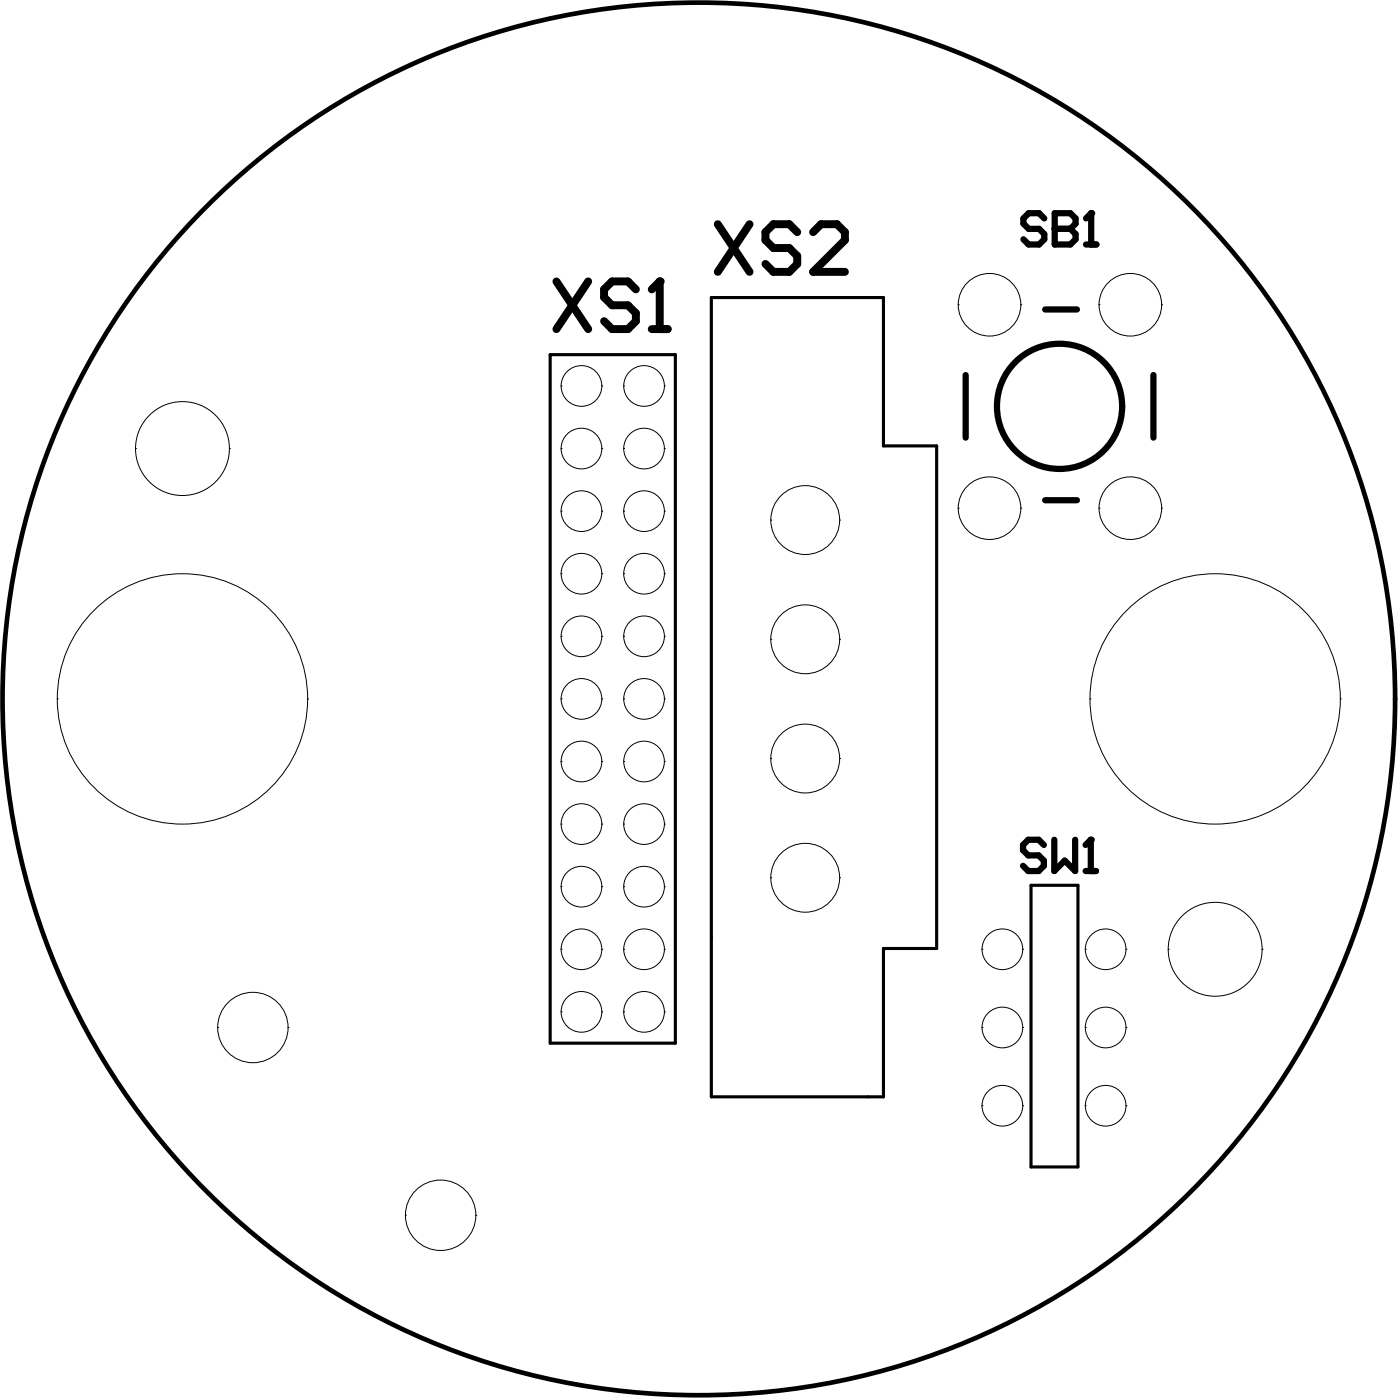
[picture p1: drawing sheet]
<svg xmlns="http://www.w3.org/2000/svg" width="149mm" height="149mm" viewBox="0 0 149 149" stroke-linecap="round" stroke-linejoin="round" font-family="sans-serif">
<circle cx="74.3" cy="74.3" r="74.1" fill="none" stroke="#000" stroke-width=".5"/>
<g fill="none" stroke="#000" stroke-width=".11">
<path d="M101.9 32.4h.1M101.9 32.4a3.3 3.3 0 0 0 3.3 3.3 3.3 3.3 0 0 0 3.4-3.3M101.9 32.4a3.3 3.3 0 0 1 3.3-3.3 3.3 3.3 0 0 1 3.4 3.3M108.6 32.4h.1M116.9 32.4h.1M116.9 32.4a3.3 3.3 0 0 0 3.3 3.3 3.3 3.3 0 0 0 3.3-3.3M116.9 32.4a3.3 3.3 0 0 1 3.3-3.3 3.3 3.3 0 0 1 3.3 3.3M123.5 32.4h.1M14.4 47.7a5 5 0 0 0 5 5 5 5 0 0 0 5-5M14.4 47.7a5 5 0 0 1 5-5 5 5 0 0 1 5 5M14.4 47.7h.1M24.4 47.7h.1"/>
<path d="M59.7 54.4h.1M59.7 54.4a2.16 2.16 0 0 0 2.1 2.1 2.16 2.16 0 0 0 2.2-2.1M59.7 54.4a2.16 2.16 0 0 1 2.1-2.2 2.16 2.16 0 0 1 2.2 2.2M59.7 41h.1M59.7 41a2.16 2.16 0 0 0 2.1 2.2 2.16 2.16 0 0 0 2.2-2.2M59.7 41a2.16 2.16 0 0 1 2.1-2.1 2.16 2.16 0 0 1 2.2 2.1M59.7 47.7h.1M59.7 47.7a2.16 2.16 0 0 0 2.1 2.2 2.16 2.16 0 0 0 2.2-2.2M59.7 47.7a2.16 2.16 0 0 1 2.1-2.2 2.16 2.16 0 0 1 2.2 2.2M64 54.4h.1M64 41h.1M64 47.7h.1"/>
<path d="M66.3 54.4h.1M66.3 54.4a2.16 2.16 0 0 0 2.2 2.1 2.16 2.16 0 0 0 2.2-2.1M66.3 54.4a2.16 2.16 0 0 1 2.2-2.2 2.16 2.16 0 0 1 2.2 2.2M66.3 41h.1M66.3 41a2.16 2.16 0 0 0 2.2 2.2 2.16 2.16 0 0 0 2.2-2.2M66.3 41a2.16 2.16 0 0 1 2.2-2.1 2.16 2.16 0 0 1 2.2 2.1M66.3 47.7h.1M66.3 47.7a2.16 2.16 0 0 0 2.2 2.2 2.16 2.16 0 0 0 2.2-2.2M66.3 47.7a2.16 2.16 0 0 1 2.2-2.2 2.16 2.16 0 0 1 2.2 2.2M70.7 54.4h.1M70.7 41h.1M70.7 47.7h.1"/>
<path d="M82 55.3h.1M82 55.3a3.7 3.7 0 0 0 3.6 3.7 3.7 3.7 0 0 0 3.7-3.7M82 55.3a3.7 3.7 0 0 1 3.6-3.7 3.7 3.7 0 0 1 3.7 3.7M89.3 55.3h.1M101.9 54h.1M101.9 54a3.3 3.3 0 0 0 3.3 3.4 3.3 3.3 0 0 0 3.4-3.4M101.9 54a3.3 3.3 0 0 1 3.3-3.3 3.3 3.3 0 0 1 3.4 3.3M108.6 54h.1M116.9 54h.1M116.9 54a3.3 3.3 0 0 0 3.3 3.4 3.3 3.3 0 0 0 3.3-3.4M116.9 54a3.3 3.3 0 0 1 3.3-3.3 3.3 3.3 0 0 1 3.3 3.3M123.5 54h.1"/>
<path d="M6.1 74.3h.1M6.1 74.3a13.3 13.3 0 0 0 13.3 13.3 13.3 13.3 0 0 0 13.3-13.3M6.1 74.3a13.3 13.3 0 0 1 13.3-13.3 13.3 13.3 0 0 1 13.3 13.3M32.7 74.3h.1M59.7 74.3h.1M59.7 74.3a2.16 2.16 0 0 0 2.1 2.2 2.16 2.16 0 0 0 2.2-2.2M59.7 74.3a2.16 2.16 0 0 1 2.1-2.1 2.16 2.16 0 0 1 2.2 2.1M59.7 67.7h.1M59.7 67.7a2.16 2.16 0 0 0 2.1 2.1 2.16 2.16 0 0 0 2.2-2.1M59.7 67.7a2.16 2.16 0 0 1 2.1-2.2 2.16 2.16 0 0 1 2.2 2.2M59.7 61h.1M59.7 61a2.16 2.16 0 0 0 2.1 2.2 2.16 2.16 0 0 0 2.2-2.2"/>
<path d="M59.7 61a2.16 2.16 0 0 1 2.1-2.2 2.16 2.16 0 0 1 2.2 2.2M64 74.3h.1M64 67.7h.1M64 61h.1M66.3 61h.1M66.3 61a2.16 2.16 0 0 0 2.2 2.2 2.16 2.16 0 0 0 2.2-2.2M66.3 61a2.16 2.16 0 0 1 2.2-2.2 2.16 2.16 0 0 1 2.2 2.2M66.3 67.7h.1M66.3 67.7a2.16 2.16 0 0 0 2.2 2.1 2.16 2.16 0 0 0 2.2-2.1M66.3 67.7a2.16 2.16 0 0 1 2.2-2.2 2.16 2.16 0 0 1 2.2 2.2M66.3 74.3h.1M66.3 74.3a2.16 2.16 0 0 0 2.2 2.2 2.16 2.16 0 0 0 2.2-2.2"/>
<path d="M66.3 74.3a2.16 2.16 0 0 1 2.2-2.1 2.16 2.16 0 0 1 2.2 2.1M70.7 61h.1M70.7 67.7h.1M70.7 74.3h.1M82 68h.1M82 68a3.7 3.7 0 0 0 3.6 3.6 3.7 3.7 0 0 0 3.7-3.6M82 68a3.7 3.7 0 0 1 3.6-3.7 3.7 3.7 0 0 1 3.7 3.7M89.3 68h.1M115.9 74.3h.1M115.9 74.3a13.3 13.3 0 0 0 13.3 13.3 13.3 13.3 0 0 0 13.3-13.3M115.9 74.3a13.3 13.3 0 0 1 13.3-13.3 13.3 13.3 0 0 1 13.3 13.3M142.5 74.3h.1"/>
<path d="M59.7 81h.1M59.7 81a2.16 2.16 0 0 0 2.1 2.1 2.16 2.16 0 0 0 2.2-2.1M59.7 81a2.16 2.16 0 0 1 2.1-2.2 2.16 2.16 0 0 1 2.2 2.2M59.7 94.3h.1M59.7 94.3a2.16 2.16 0 0 0 2.1 2.2 2.16 2.16 0 0 0 2.2-2.2M59.7 94.3a2.16 2.16 0 0 1 2.1-2.2 2.16 2.16 0 0 1 2.2 2.2M59.7 87.6h.1M59.7 87.6a2.16 2.16 0 0 0 2.1 2.2 2.16 2.16 0 0 0 2.2-2.2M59.7 87.6a2.16 2.16 0 0 1 2.1-2.1 2.16 2.16 0 0 1 2.2 2.1M64 81h.1M64 94.3h.1M64 87.6h.1"/>
<path d="M66.3 81h.1M66.3 81a2.16 2.16 0 0 0 2.2 2.1 2.16 2.16 0 0 0 2.2-2.1M66.3 81a2.16 2.16 0 0 1 2.2-2.2 2.16 2.16 0 0 1 2.2 2.2M66.3 87.6h.1M66.3 87.6a2.16 2.16 0 0 0 2.2 2.2 2.16 2.16 0 0 0 2.2-2.2M66.3 87.6a2.16 2.16 0 0 1 2.2-2.1 2.16 2.16 0 0 1 2.2 2.1M66.3 94.3h.1M66.3 94.3a2.16 2.16 0 0 0 2.2 2.2 2.16 2.16 0 0 0 2.2-2.2M66.3 94.3a2.16 2.16 0 0 1 2.2-2.2 2.16 2.16 0 0 1 2.2 2.2M70.7 81h.1M70.7 87.6h.1M70.7 94.3h.1"/>
<path d="M82 93.3h.1M82 93.3a3.7 3.7 0 0 0 3.6 3.7 3.7 3.7 0 0 0 3.7-3.7M82 93.3a3.7 3.7 0 0 1 3.6-3.6 3.7 3.7 0 0 1 3.7 3.6M82 80.7h.1M82 80.7a3.7 3.7 0 0 0 3.6 3.6 3.7 3.7 0 0 0 3.7-3.6M82 80.7a3.7 3.7 0 0 1 3.6-3.7 3.7 3.7 0 0 1 3.7 3.7M89.3 93.3h.1M89.3 80.7h.1M23.1 109.3h.1M23.1 109.3a3.7 3.7 0 0 0 3.8 3.7 3.7 3.7 0 0 0 3.7-3.7M23.1 109.3a3.7 3.7 0 0 1 3.8-3.8 3.7 3.7 0 0 1 3.7 3.8M30.6 109.3h.1"/>
<path d="M59.7 107.6h.1M59.7 107.6a2.16 2.16 0 0 0 2.1 2.2 2.16 2.16 0 0 0 2.2-2.2M59.7 107.6a2.16 2.16 0 0 1 2.1-2.2 2.16 2.16 0 0 1 2.2 2.2M59.7 100.9h.1M59.7 100.9a2.16 2.16 0 0 0 2.1 2.2 2.16 2.16 0 0 0 2.2-2.2M59.7 100.9a2.16 2.16 0 0 1 2.1-2.1 2.16 2.16 0 0 1 2.2 2.1M64 107.6h.1M64 100.9h.1M66.3 107.6h.1M66.3 107.6a2.16 2.16 0 0 0 2.2 2.2 2.16 2.16 0 0 0 2.2-2.2M66.3 107.6a2.16 2.16 0 0 1 2.2-2.2 2.16 2.16 0 0 1 2.2 2.2M66.3 100.9h.1"/>
<path d="M66.3 100.9a2.16 2.16 0 0 0 2.2 2.2 2.16 2.16 0 0 0 2.2-2.2M66.3 100.9a2.16 2.16 0 0 1 2.2-2.1 2.16 2.16 0 0 1 2.2 2.1M70.7 107.6h.1M70.7 100.9h.1M104.4 117.6h.1M104.4 117.6a2.16 2.16 0 0 0 2.2 2.1 2.16 2.16 0 0 0 2.2-2.1M104.4 117.6a2.16 2.16 0 0 1 2.2-2.2 2.16 2.16 0 0 1 2.2 2.2M104.4 109.3h.1M104.4 109.3a2.16 2.16 0 0 0 2.2 2.1 2.16 2.16 0 0 0 2.2-2.1M104.4 109.3a2.16 2.16 0 0 1 2.2-2.2 2.16 2.16 0 0 1 2.2 2.2M104.4 100.9h.1M104.4 100.9a2.16 2.16 0 0 0 2.2 2.2 2.16 2.16 0 0 0 2.2-2.2"/>
<path d="M104.4 100.9a2.16 2.16 0 0 1 2.2-2.1 2.16 2.16 0 0 1 2.2 2.1M108.8 117.6h.1M108.8 109.3h.1M108.8 100.9h.1M115.4 117.6h.1M115.4 117.6a2.16 2.16 0 0 0 2.2 2.1 2.16 2.16 0 0 0 2.1-2.1M115.4 117.6a2.16 2.16 0 0 1 2.2-2.2 2.16 2.16 0 0 1 2.1 2.2M115.4 109.3h.1M115.4 109.3a2.16 2.16 0 0 0 2.2 2.1 2.16 2.16 0 0 0 2.1-2.1M115.4 109.3a2.16 2.16 0 0 1 2.2-2.2 2.16 2.16 0 0 1 2.1 2.2M115.4 100.9h.1M115.4 100.9a2.16 2.16 0 0 0 2.2 2.2 2.16 2.16 0 0 0 2.1-2.2"/>
<path d="M115.4 100.9a2.16 2.16 0 0 1 2.2-2.1 2.16 2.16 0 0 1 2.1 2.1M119.7 117.6h.1M119.7 109.3h.1M119.7 100.9h.1M124.2 100.9a5 5 0 0 0 5 5 5 5 0 0 0 5-5M124.2 100.9a5 5 0 0 1 5-4.9 5 5 0 0 1 5 4.9M124.2 100.9h.1M134.2 100.9h.1M43.1 129.2h.1M43.1 129.2a3.7 3.7 0 0 0 3.8 3.8 3.7 3.7 0 0 0 3.7-3.8M43.1 129.2a3.7 3.7 0 0 1 3.8-3.7 3.7 3.7 0 0 1 3.7 3.7M50.6 129.2h.1"/>
</g>
<path d="M58.5 37.7h13.3v73.2h-13.3zM75.6 31.6h18.3v15.8h5.7v53.5h-5.7v15.7h-18.3zM109.6 94.1h5v30h-5z" fill="none" stroke="#000" stroke-width=".33"/>
<g fill="none" stroke="#000" stroke-width=".66">
<path d="M102.7 39.9v6.6M111 23.2l-.5-.5h-1.1l-.6 .5v.6l.6 .5h1.1l.5 .6v.5l-.5 .6h-1.1l-.6-.6M111.1 32.9h3.4M112.2 22.7h1.6l.6 .5v.6l-.6 .5 .6 .6v.5l-.6 .6h-1.6zM112.2 24.3h1.6M115.5 26h1.1M115.5 23.2l.5-.5v3.3M122.7 39.9v6.6M111.1 53.2h3.4M111 89.9l-.6-.6h-1.1l-.5 .6v.5l.5 .6h1.1l.6 .5v.6l-.6 .5h-1.1l-.5-.5M112.1 89.3v3.3l1.1-1.1 1.1 1.1v-3.3M115.4 92.6h1.1"/>
<path d="M115.4 89.9l.6-.6v3.3"/>
<circle cx="112.7" cy="43.2" r="6.7"/>
</g>
<g fill="#000">
<circle cx="70.2" cy="29.9" r=".42"/>
<circle cx="112.2" cy="24.3" r=".33"/>
<circle cx="116" cy="22.7" r=".33"/>
<circle cx="116" cy="89.3" r=".33"/>
</g>
<path d="M59.2 29.9l3.3 5.1M62.5 29.9l-3.3 5.1M67.6 30.8l-.8-.9h-1.7l-.9 .9v.8l.9 .9h1.7l.8 .8v.9l-.8 .8h-1.7l-.9-.8M69.3 35h1.7M69.3 30.8l.9-.9v5.1M76.3 23.8l3.4 5.1M79.7 23.8l-3.4 5.1M84.8 24.7l-.9-.9h-1.7l-.8 .9v.8l.8 .9h1.7l.9 .8v.9l-.9 .8h-1.7l-.8-.8M86.5 24.7l.8-.9h1.7l.8 .9v.8l-3.3 3.4h3.3" fill="none" stroke="#000" stroke-width=".84"/>
</svg>
